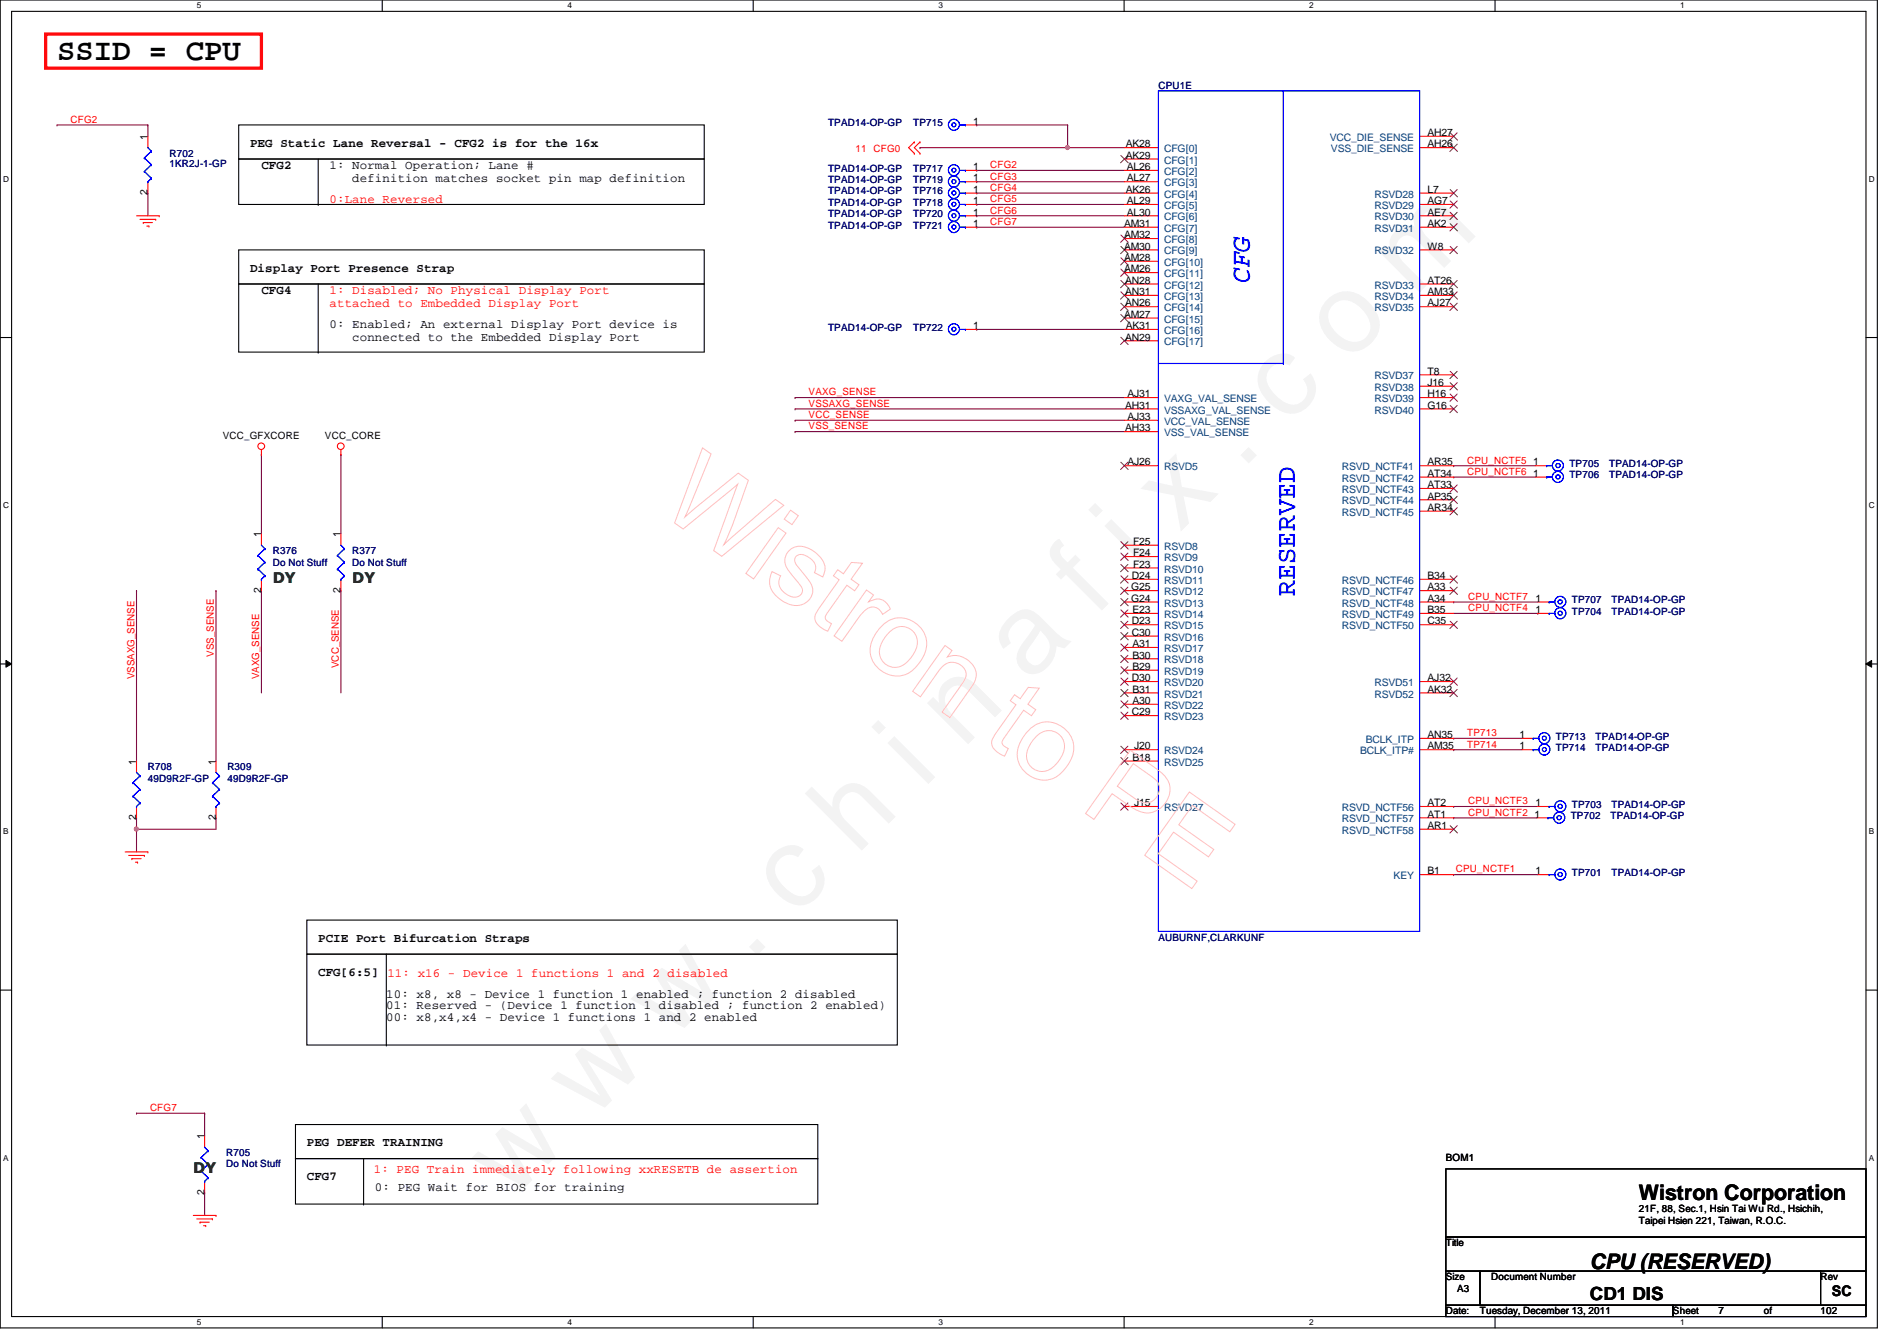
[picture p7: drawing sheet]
<svg xmlns="http://www.w3.org/2000/svg" width="297mm" height="210mm" viewBox="0 0 297 210" stroke-linecap="round" stroke-linejoin="round" font-family="sans-serif">
<defs><g id="words">
<text font-size="17.6" fill="#00f" x="80.1" y="188" transform="rotate(-45 80.1 188)">w w w . c h i n a f i x . c o m</text>
<text font-size="4.8" x="8.9" y="9.4">SSID = CPU</text>
<g font-size="4.2" fill="#00f">
<text x="195.7" y="44.3" transform="rotate(-90 195.7 44.3)">CFG</text>
<text x="202.8" y="93.3" transform="rotate(-90 202.8 93.3)">RESERVED</text>
</g>
<g font-size="3.3">
<text x="256.6" y="187.9">Wistron Corporation</text>
<text x="249" y="198.6">CPU (RESERVED)</text>
</g>
<text font-size="2.8" x="249" y="203.5">CD1 DIS</text>
<g font-size="2.3" fill="#008000">
<text x="42.7" y="91.2">DY</text>
<text x="55.2" y="91.2">DY</text>
<text x="30.3" y="183.6">DY</text>
</g>
<text font-size="2.3" x="286.8" y="202.9">SC</text>
<g font-size="1.9">
<text x="39.2" y="22.9">PEG Static Lane Reversal - CFG2 is for the 16x</text>
<text x="40.9" y="26.5">CFG2</text>
<text x="51.6" y="26.4">1: Normal Operation; Lane #</text>
<text x="55.2" y="28.5">definition matches socket pin map definition</text>
<text x="39.2" y="42.5">Display Port Presence Strap</text>
<text x="40.9" y="46.1">CFG4</text>
<text x="51.6" y="51.3">0: Enabled; An external Display Port device is</text>
<text x="55.2" y="53.4">connected to the Embedded Display Port</text>
<text x="49.8" y="147.4">PCIE Port Bifurcation Straps</text>
<text x="49.8" y="152.7">CFG[6:5]</text>
<text x="60.5" y="156.2">10: x8, x8 - Device 1 function 1 enabled ; function 2 disabled</text>
<text x="60.5" y="158">01: Reserved - (Device 1 function 1 disabled ; function 2 enabled)</text>
<text x="60.5" y="159.8">00: x8,x4,x4 - Device 1 functions 1 and 2 enabled</text>
<text x="48" y="179.4">PEG DEFER TRAINING</text>
<text x="48" y="184.7">CFG7</text>
<text x="58.7" y="186.4">0: PEG Wait for BIOS for training</text>
</g>
<g font-size="1.9" fill="#f00">
<text x="51.6" y="31.7">0:Lane Reversed</text>
<text x="51.6" y="46">1: Disabled; No Physical Display Port</text>
<text x="51.6" y="48">attached to Embedded Display Port</text>
<text x="60.7" y="153">11: x16 - Device 1 functions 1 and 2 disabled</text>
<text x="58.5" y="183.6">1: PEG Train immediately following xxRESETB de assertion</text>
</g>
<g font-size="1.6" fill="#000080">
<text x="181.4" y="13.9">CPU1E</text>
<text x="129.7" y="19.8">TPAD14-OP-GP</text>
<text x="143" y="19.8">TP715</text>
<text x="26.5" y="24.6">R702</text>
<text x="26.5" y="26.2">1KR2J-1-GP</text>
<text x="129.7" y="28.7">TPAD14-OP-GP</text>
<text x="129.7" y="26.9">TPAD14-OP-GP</text>
<text x="143" y="28.7">TP719</text>
<text x="143" y="26.9">TP717</text>
<text x="129.7" y="34">TPAD14-OP-GP</text>
<text x="129.7" y="32.2">TPAD14-OP-GP</text>
<text x="129.7" y="30.4">TPAD14-OP-GP</text>
<text x="129.7" y="35.8">TPAD14-OP-GP</text>
<text x="143" y="34">TP720</text>
<text x="143" y="32.2">TP718</text>
<text x="143" y="30.4">TP716</text>
<text x="143" y="35.8">TP721</text>
<text x="129.7" y="51.8">TPAD14-OP-GP</text>
<text x="143" y="51.8">TP722</text>
<text x="245.7" y="74.9">TP706</text>
<text x="245.7" y="73.1">TP705</text>
<text x="252" y="74.9">TPAD14-OP-GP</text>
<text x="252" y="73.1">TPAD14-OP-GP</text>
<text x="42.7" y="86.8">R376</text>
<text x="42.7" y="88.6">Do Not Stuff</text>
<text x="55.2" y="86.8">R377</text>
<text x="55.2" y="88.6">Do Not Stuff</text>
<text x="246.1" y="94.4">TP707</text>
<text x="252.3" y="94.4">TPAD14-OP-GP</text>
<text x="246.1" y="96.2">TP704</text>
<text x="252.3" y="96.2">TPAD14-OP-GP</text>
<text x="243.6" y="117.6">TP714</text>
<text x="243.6" y="115.8">TP713</text>
<text x="249.8" y="117.6">TPAD14-OP-GP</text>
<text x="249.8" y="115.8">TPAD14-OP-GP</text>
<text x="23.2" y="120.6">R708</text>
<text x="23.2" y="122.3">49D9R2F-GP</text>
<text x="35.6" y="120.6">R309</text>
<text x="35.6" y="122.3">49D9R2F-GP</text>
<text x="246" y="128.2">TP702</text>
<text x="246.1" y="126.4">TP703</text>
<text x="252.2" y="128.2">TPAD14-OP-GP</text>
<text x="252.3" y="126.4">TPAD14-OP-GP</text>
<text x="246.1" y="137.1">TP701</text>
<text x="252.3" y="137.1">TPAD14-OP-GP</text>
<text x="181.4" y="147.2">AUBURNF,CLARKUNF</text>
<text x="35.4" y="181">R705</text>
<text x="35.4" y="182.6">Do Not Stuff</text>
</g>
<g font-size="1.6" fill="#f00">
<text x="11" y="19.2">CFG2</text>
<text x="133.9" y="23.8">11 CFG0</text>
<text x="155.1" y="29.9">CFG4</text>
<text x="155.1" y="26.3">CFG2</text>
<text x="155.1" y="28.1">CFG3</text>
<text x="155.1" y="31.7">CFG5</text>
<text x="155.1" y="33.4">CFG6</text>
<text x="155.1" y="35.2">CFG7</text>
<text x="126.6" y="61.9">VAXG_SENSE</text>
<text x="126.6" y="63.7">VSSAXG_SENSE</text>
<text x="126.6" y="65.4">VCC_SENSE</text>
<text x="126.6" y="67.2">VSS_SENSE</text>
<text x="229.7" y="72.6">CPU_NCTF5</text>
<text x="229.7" y="74.3">CPU_NCTF6</text>
<text x="229.9" y="95.7">CPU_NCTF4</text>
<text x="229.9" y="93.9">CPU_NCTF7</text>
<text x="21" y="106.3" transform="rotate(-90 21 106.3)">VSSAXG_SENSE</text>
<text x="33.5" y="102.8" transform="rotate(-90 33.5 102.8)">VSS_SENSE</text>
<text x="40.6" y="106.3" transform="rotate(-90 40.6 106.3)">VAXG_SENSE</text>
<text x="53" y="104.6" transform="rotate(-90 53 104.6)">VCC_SENSE</text>
<text x="229.7" y="115.2">TP713</text>
<text x="229.7" y="117">TP714</text>
<text x="229.9" y="125.9">CPU_NCTF3</text>
<text x="229.9" y="127.7">CPU_NCTF2</text>
<text x="228" y="136.6">CPU_NCTF1</text>
<text x="23.5" y="173.9">CFG7</text>
</g>
<g font-size="1.6">
<text x="23.1" y="21.9" transform="rotate(-90 23.1 21.9)">1</text>
<text x="152.4" y="19.5">1</text>
<text x="176.3" y="23.1">AK28</text>
<text x="223.5" y="21.3">AH27</text>
<text x="223.5" y="23.1">AH26</text>
<text x="152.4" y="28.4">1</text>
<text x="152.4" y="26.6">1</text>
<text x="176.3" y="24.8">AK29</text>
<text x="176.4" y="26.6">AL26</text>
<text x="176.4" y="28.4">AL27</text>
<text x="23.1" y="30.6" transform="rotate(-90 23.1 30.6)">2</text>
<text x="152.4" y="33.7">1</text>
<text x="152.4" y="32">1</text>
<text x="152.4" y="30.2">1</text>
<text x="152.4" y="35.5">1</text>
<text x="176" y="35.5">AM31</text>
<text x="176.3" y="30.2">AK26</text>
<text x="176.4" y="32">AL29</text>
<text x="176.4" y="33.7">AL30</text>
<text x="223.5" y="35.5">AK2</text>
<text x="223.5" y="33.7">AE7</text>
<text x="223.5" y="32">AG7</text>
<text x="223.5" y="30.2">L7</text>
<text x="176" y="37.3">AM32</text>
<text x="176" y="39.1">AM30</text>
<text x="176" y="40.9">AM28</text>
<text x="223.5" y="39.1">W8</text>
<text x="176" y="42.6">AM26</text>
<text x="176.2" y="44.4">AN28</text>
<text x="176.2" y="46.2">AN31</text>
<text x="176.2" y="48">AN26</text>
<text x="223.5" y="46.2">AM33</text>
<text x="223.5" y="48">AJ27</text>
<text x="223.5" y="44.4">AT26</text>
<text x="152.4" y="51.5">1</text>
<text x="176" y="49.7">AM27</text>
<text x="176.2" y="53.3">AN29</text>
<text x="176.3" y="51.5">AK31</text>
<text x="223.5" y="58.6">T8</text>
<text x="176.2" y="64">AH31</text>
<text x="176.5" y="62.2">AJ31</text>
<text x="176.5" y="65.7">AJ33</text>
<text x="223.5" y="60.4">J16</text>
<text x="223.5" y="62.2">H16</text>
<text x="223.5" y="64">G16</text>
<text x="34.9" y="68.7">VCC_GFXCORE</text>
<text x="50.9" y="68.7">VCC_CORE</text>
<text x="176.2" y="67.5">AH33</text>
<text x="176.5" y="72.9">AJ26</text>
<text x="223.5" y="74.6">AT34</text>
<text x="223.5" y="72.9">AR35</text>
<text x="223.5" y="76.4">AT33</text>
<text x="240.1" y="74.6">1</text>
<text x="240.1" y="72.9">1</text>
<text x="223.5" y="80">AR34</text>
<text x="223.5" y="78.2">AP35</text>
<text x="40.9" y="84.1" transform="rotate(-90 40.9 84.1)">1</text>
<text x="53.3" y="84.1" transform="rotate(-90 53.3 84.1)">1</text>
<text x="177.4" y="85.3">F25</text>
<text x="177.4" y="87.1">F24</text>
<text x="177.4" y="88.9">F23</text>
<text x="40.9" y="92.8" transform="rotate(-90 40.9 92.8)">2</text>
<text x="53.3" y="92.8" transform="rotate(-90 53.3 92.8)">2</text>
<text x="177.1" y="92.4">G25</text>
<text x="177.1" y="94.2">G24</text>
<text x="177.2" y="90.6">D24</text>
<text x="177.3" y="96">E23</text>
<text x="223.5" y="90.6">B34</text>
<text x="223.5" y="92.4">A33</text>
<text x="223.5" y="94.2">A34</text>
<text x="223.5" y="96">B35</text>
<text x="240.5" y="96">1</text>
<text x="240.5" y="94.2">1</text>
<text x="177.2" y="99.5">C30</text>
<text x="177.2" y="97.7">D23</text>
<text x="177.3" y="101.3">A31</text>
<text x="223.5" y="97.7">C35</text>
<text x="177.2" y="106.6">D30</text>
<text x="177.3" y="103.1">B30</text>
<text x="177.3" y="104.9">B29</text>
<text x="223.5" y="106.6">AJ32</text>
<text x="177.2" y="112">C29</text>
<text x="177.3" y="110.2">A30</text>
<text x="177.3" y="108.4">B31</text>
<text x="223.5" y="108.4">AK32</text>
<text x="21.3" y="119.7" transform="rotate(-90 21.3 119.7)">1</text>
<text x="33.8" y="119.7" transform="rotate(-90 33.8 119.7)">1</text>
<text x="177.3" y="119.1">B18</text>
<text x="177.6" y="117.3">J20</text>
<text x="223.5" y="115.5">AN35</text>
<text x="223.5" y="117.3">AM35</text>
<text x="238" y="117.3">1</text>
<text x="238" y="115.5">1</text>
<text x="21.3" y="128.4" transform="rotate(-90 21.3 128.4)">2</text>
<text x="33.8" y="128.4" transform="rotate(-90 33.8 128.4)">2</text>
<text x="177.6" y="126.2">J15</text>
<text x="223.5" y="126.2">AT2</text>
<text x="223.5" y="128">AT1</text>
<text x="223.5" y="129.8">AR1</text>
<text x="240.3" y="128">1</text>
<text x="240.5" y="126.2">1</text>
<text x="223.5" y="136.9">B1</text>
<text x="240.5" y="136.9">1</text>
<text x="32" y="178.4" transform="rotate(-90 32 178.4)">1</text>
<text x="226.4" y="181.7">BOM1</text>
<text x="32" y="187" transform="rotate(-90 32 187)">2</text>
<text x="256.6" y="189.7">21F, 88, Sec.1, Hsin Tai Wu Rd., Hsichih,</text>
<text x="256.6" y="191.6">Taipei Hsien 221, Taiwan, R.O.C.</text>
<text x="226.4" y="195.1">Title</text>
<text x="226.4" y="200.4">Size</text>
<text x="228.2" y="202.2">A3</text>
<text x="233.5" y="200.4">Document Number</text>
<text x="285.1" y="200.4">Rev</text>
<text x="226.4" y="205.7">Date:</text>
<text x="231.7" y="205.7">Tuesday, December 13, 2011</text>
<text x="262" y="205.7">Sheet</text>
<text x="269.1" y="205.7">7</text>
<text x="276.2" y="205.7">of</text>
<text x="285.1" y="205.7">102</text>
</g>
<g font-size="1.6" fill="#004080">
<text x="182.3" y="23.8">CFG[0]</text>
<text x="208.2" y="22.1">VCC_DIE_SENSE</text>
<text x="208.4" y="23.8">VSS_DIE_SENSE</text>
<text x="182.3" y="25.6">CFG[1]</text>
<text x="182.3" y="27.4">CFG[2]</text>
<text x="182.3" y="29.2">CFG[3]</text>
<text x="182.3" y="30.9">CFG[4]</text>
<text x="182.3" y="32.7">CFG[5]</text>
<text x="182.3" y="34.5">CFG[6]</text>
<text x="215.2" y="34.5">RSVD30</text>
<text x="215.2" y="32.7">RSVD29</text>
<text x="215.2" y="30.9">RSVD28</text>
<text x="182.3" y="36.3">CFG[7]</text>
<text x="182.3" y="38.1">CFG[8]</text>
<text x="182.3" y="39.8">CFG[9]</text>
<text x="182.3" y="41.6">CFG[10]</text>
<text x="215.2" y="39.8">RSVD32</text>
<text x="215.2" y="36.3">RSVD31</text>
<text x="182.3" y="43.4">CFG[11]</text>
<text x="182.3" y="45.2">CFG[12]</text>
<text x="182.3" y="46.9">CFG[13]</text>
<text x="215.2" y="46.9">RSVD34</text>
<text x="215.2" y="45.2">RSVD33</text>
<text x="182.3" y="48.7">CFG[14]</text>
<text x="182.3" y="50.5">CFG[15]</text>
<text x="182.3" y="52.3">CFG[16]</text>
<text x="215.2" y="48.7">RSVD35</text>
<text x="182.3" y="54.1">CFG[17]</text>
<text x="215.2" y="59.4">RSVD37</text>
<text x="182.3" y="62.9">VAXG_VAL_SENSE</text>
<text x="182.3" y="64.7">VSSAXG_VAL_SENSE</text>
<text x="215.2" y="61.2">RSVD38</text>
<text x="215.2" y="62.9">RSVD39</text>
<text x="215.2" y="64.7">RSVD40</text>
<text x="182.3" y="66.5">VCC_VAL_SENSE</text>
<text x="182.3" y="68.3">VSS_VAL_SENSE</text>
<text x="182.3" y="73.6">RSVD5</text>
<text x="210.1" y="75.4">RSVD_NCTF42</text>
<text x="210.1" y="73.6">RSVD_NCTF41</text>
<text x="210.1" y="77.2">RSVD_NCTF43</text>
<text x="210.1" y="80.7">RSVD_NCTF45</text>
<text x="210.1" y="79">RSVD_NCTF44</text>
<text x="182.3" y="86.1">RSVD8</text>
<text x="182.3" y="87.8">RSVD9</text>
<text x="182.3" y="89.6">RSVD10</text>
<text x="182.3" y="91.4">RSVD11</text>
<text x="182.3" y="93.2">RSVD12</text>
<text x="182.3" y="95">RSVD13</text>
<text x="210.1" y="91.4">RSVD_NCTF46</text>
<text x="210.1" y="93.2">RSVD_NCTF47</text>
<text x="210.1" y="95">RSVD_NCTF48</text>
<text x="182.3" y="100.3">RSVD16</text>
<text x="182.3" y="98.5">RSVD15</text>
<text x="182.3" y="96.7">RSVD14</text>
<text x="210.1" y="96.7">RSVD_NCTF49</text>
<text x="210.1" y="98.5">RSVD_NCTF50</text>
<text x="182.3" y="102.1">RSVD17</text>
<text x="182.3" y="103.8">RSVD18</text>
<text x="182.3" y="107.4">RSVD20</text>
<text x="182.3" y="105.6">RSVD19</text>
<text x="215.2" y="107.4">RSVD51</text>
<text x="182.3" y="111">RSVD22</text>
<text x="182.3" y="109.2">RSVD21</text>
<text x="182.3" y="112.7">RSVD23</text>
<text x="215.2" y="109.2">RSVD52</text>
<text x="182.3" y="118.1">RSVD24</text>
<text x="182.3" y="119.8">RSVD25</text>
<text x="213" y="118.1">BCLK_ITP#</text>
<text x="213.9" y="116.3">BCLK_ITP</text>
<text x="182.3" y="127">RSVD27</text>
<text x="210.1" y="127">RSVD_NCTF56</text>
<text x="210.1" y="128.7">RSVD_NCTF57</text>
<text x="210.1" y="130.5">RSVD_NCTF58</text>
<text x="218.2" y="137.6">KEY</text>
</g>
<g font-size="1.3">
<text x="30.8" y="1.3">5</text>
<text x="88.9" y="1.3">4</text>
<text x="146.9" y="1.3">3</text>
<text x="205" y="1.3">2</text>
<text x="263.1" y="1.3">1</text>
<text x=".5" y="28.4">D</text>
<text x="292.6" y="28.4">D</text>
<text x=".5" y="79.5">C</text>
<text x="292.6" y="79.5">C</text>
<text x=".5" y="130.6">B</text>
<text x="292.6" y="130.6">B</text>
<text x=".5" y="181.7">A</text>
<text x="292.6" y="181.7">A</text>
<text x="30.8" y="207.4">5</text>
<text x="88.9" y="207.4">4</text>
<text x="146.9" y="207.4">3</text>
<text x="205" y="207.4">2</text>
<text x="263.1" y="207.4">1</text>
</g>
</g></defs>
<path d="M0 0h294v207.9h-294zM1.8 1.8h290.4v204.3h-290.4z" fill="none" stroke="#000" stroke-width=".17"/>
<g fill="#fff">
<path d="M30.8 .2h.7v1.4h-.7z"/>
<path d="M30.8 206.2h.7v1.4h-.7z"/>
</g>
<path d="M59.9 0v1.8M59.9 206.1v1.8" fill="none" stroke="#000" stroke-width=".17"/>
<g fill="#fff">
<path d="M88.9 .2h.6v1.4h-.6z"/>
<path d="M88.9 206.2h.6v1.4h-.6z"/>
</g>
<path d="M117.9 0v1.8M117.9 206.1v1.8" fill="none" stroke="#000" stroke-width=".17"/>
<g fill="#fff">
<path d="M146.9 .2h.7v1.4h-.7z"/>
<path d="M146.9 206.2h.7v1.4h-.7z"/>
</g>
<path d="M176 0v1.8M176 206.1v1.8" fill="none" stroke="#000" stroke-width=".17"/>
<g fill="#fff">
<path d="M205 .2h.7v1.4h-.7z"/>
<path d="M205 206.2h.7v1.4h-.7z"/>
</g>
<path d="M234.1 0v1.8M234.1 206.1v1.8" fill="none" stroke="#000" stroke-width=".17"/>
<g fill="#fff">
<path d="M263.1 .2h.7v1.4h-.7z"/>
<path d="M263.1 206.2h.7v1.4h-.7z"/>
<path d="M.5 27.3h.9v1.4h-.9z"/>
<path d="M292.6 27.3h.9v1.4h-.9z"/>
<path d="M.5 78.4h.9v1.4h-.9z"/>
<path d="M292.6 78.4h.9v1.4h-.9z"/>
</g>
<path d="M0 52.8h1.8M292.2 52.8h1.8" fill="none" stroke="#000" stroke-width=".17"/>
<g fill="#fff">
<path d="M.5 129.5h.8v1.4h-.8z"/>
<path d="M292.6 129.5h.9v1.4h-.9z"/>
</g>
<path d="M0 103.9h1.8M292.2 103.9h1.8" fill="none" stroke="#000" stroke-width=".17"/>
<path d="M.9 103.4l.9 .5-.9 .5zM292.2 103.9l.9-.5v1z" fill="#000"/>
<path d="M.9 103.4l.9 .5-.9 .5zM292.2 103.9l.9-.5v1z" fill="none" stroke="#000" stroke-width=".16"/>
<g fill="#fff">
<path d="M.5 180.5h.8v1.4h-.8z"/>
<path d="M292.6 180.5h.9v1.4h-.9z"/>
</g>
<path d="M0 155h1.8M292.2 155h1.8" fill="none" stroke="#000" stroke-width=".17"/>
<path d="M167.2 23.1h.1M167.2 23.1h8.9" fill="none" stroke="#800040" stroke-width=".17"/>
<circle cx="167.1" cy="23.1" r=".32" fill="#f0f"/>
<circle cx="167.1" cy="23.1" r=".32" fill="none" stroke="#f0f" stroke-width=".17"/>
<g fill="none" stroke="#800040" stroke-width=".17">
<path d="M8.9 19.6h.1M8.9 19.6h14.3M23.2 19.6h.1M23.2 19.6v1.7M152.9 19.6h.1M152.9 19.6h14.3M167.2 19.6h.1M167.2 19.6v3.5h-23.1M23.2 30.2h.1M23.2 30.2v3.6M144.1 23.1h.1M124.5 62.2h51.6"/>
<path d="M124.5 64h51.6M124.5 65.8h51.6M124.5 67.6h51.6M21.4 92.5h.1M21.4 92.5v26.6M40.9 92.5h.1M40.9 92.5v16M227.6 115.6h10.7M21.4 129.8h.1M21.4 129.8h12.4M21.4 174.2h.1M21.4 174.2h10.6"/>
<path d="M32 174.2h.1M32 174.2v3.6M32 186.7h.1M32 186.7v3.5"/>
</g>
<circle cx="21.4" cy="129.8" r=".32" fill="#f0f"/>
<circle cx="21.4" cy="129.8" r=".32" fill="none" stroke="#f0f" stroke-width=".17"/>
<g fill="none" stroke="#800040" stroke-width=".17">
<path d="M40.9 71.1h.1M40.9 71.1v12.5M53.4 71.1h.1M53.4 71.1v12.5M227.6 72.9h12.8M227.6 74.7h12.8M33.8 92.5h.1M33.8 92.5v26.6M53.4 92.5h.1M53.4 92.5v16M227.6 96h13.2M227.6 94.2h13.2"/>
<path d="M240.8 96h.1M227.6 117.3h10.7M21.4 128h.1M21.4 129.8h.1M21.4 128v5.3M33.8 128h.1M33.8 128v1.8M227.6 136.9h13.2M227.6 128h13M227.6 126.2h13.2"/>
</g>
<g fill="none" stroke="#f00" stroke-width=".17">
<path d="M151.2 19.6h1.7M21.4 33.8h3.5M21.9 34.3h2.5M22.4 34.8h.1M22.4 34.8h1.5M23 35.4h.3M23.2 21.3v1.8M23.2 28.4v1.8M23.3 35.4h.1M24.4 34.3h.1M24.9 33.8h.1M143.2 22.2h.1"/>
<path d="M143.2 24h.1M143.2 22.2l-.9 .9 .9 .9M144.1 22.2h.1M144.1 24h.1M144.1 22.2l-.9 .9 .9 .9M176.1 23.1h5.3M222.3 23.1h5.3M222.3 21.3h5.3M40.9 71.1h.1M40.9 70.4v.7M53.4 71.1h.1M53.4 70.4v.7"/>
<path d="M240.4 74.7h1.8M240.4 72.9h1.8M40.9 83.6v1.7M40.9 90.7v1.8M53.4 83.6v1.7M53.4 90.7v1.8M240.8 96h1.8M240.8 94.2h1.8M21.4 119.1v1.8M33.8 119.1v1.8M238.3 117.3h1.8M238.3 115.6h1.8"/>
<path d="M19.6 133.3h3.6M20.1 133.9h2.5M20.7 134.4h.1M20.7 134.4h1.4M21.2 135h.3M21.4 126.2v1.8M21.5 135h.1M22.6 133.9h.1M23.2 133.3h.1M33.8 126.2v1.8M240.6 128h1.8M240.8 136.9h1.8"/>
<path d="M240.8 126.2h1.8M32 177.8v1.8M30.3 190.2h3.5M30.8 190.8h2.5M31.3 191.3h.1M31.3 191.3h1.5M31.9 191.9h.3M32 184.9v1.8M32.2 191.9h.1M33.3 190.8h.1M33.8 190.2h.1"/>
<circle cx="40.9" cy="69.8" r=".52"/>
<circle cx="53.4" cy="69.8" r=".52"/>
</g>
<g fill="none" stroke="#000" stroke-width=".17">
<path d="M37.4 19.6h72.9v5.3h-72.9zM37.4 24.9h72.9v7.1h-72.9zM37.4 39.1h72.9v5.3h-72.9zM49.8 32h.1M49.8 24.9v7.1M37.4 44.4h72.9v10.7h-72.9zM49.8 55.1h.1M49.8 44.4v10.7M48 144h92.5v5.4h-92.5zM48 149.4h92.5v14.2h-92.5zM60.5 149.4v14.2M46.3 176h81.8v5.4h-81.8z"/>
<path d="M60.5 163.6h.1M46.3 181.4h81.8v7.1h-81.8zM56.9 188.5h.1M56.9 181.4v7.1M226.4 183h65.8v10.6h-65.8zM226.4 193.6h65.8v5.4h-65.8zM226.4 199h5.3v5.3h-5.3zM231.7 199h53.4v5.3h-53.4zM285.1 199h7.1v5.3h-7.1zM226.4 204.3h35.6v1.8h-35.6zM262 204.3h30.2v1.8h-30.2z"/>
</g>
<path d="M7.2 5.3h33.7v5.4h-33.7z" fill="none" stroke="#f00" stroke-width=".51"/>
<g fill="none" stroke="#00f" stroke-width=".17">
<path d="M150.3 19.6h.9M151.2 19.6h.1M181.4 14.2h40.9v131.6h-40.9zM201 14.2v42.7M22.6 24.7h.1M22.6 26.8h.1M22.6 24.7l1.1 1.1M22.6 26.8l1.1 1.1M23.2 28.4h.1M23.2 23.1l.5 .6M23.7 23.7h.1M23.7 25.8h.1"/>
<path d="M23.7 27.9h.1M23.7 23.7l-1.1 1M23.7 25.8l-1.1 1M23.7 27.9l-.5 .5M242.2 74.7h.1M242.2 72.9h.1M242.2 74.7h.9M242.2 72.9h.9M40.4 87h.1M40.4 89.1h.1M40.4 87l1.1 1M40.4 89.1l1.1 1"/>
<path d="M40.9 90.7h.1M40.9 85.3l.6 .6M41.5 85.9h.1M41.5 88h.1M41.5 90.1h.1M41.5 85.9l-1.1 1.1M41.5 88l-1.1 1.1M41.5 90.1l-.6 .6M52.8 87h.1M52.8 89.1h.1M52.8 87l1.1 1M52.8 89.1l1.1 1"/>
<path d="M53.4 90.7h.1M53.4 85.3l.5 .6M53.9 85.9h.1M53.9 88h.1M53.9 90.1h.1M53.9 85.9l-1.1 1.1M53.9 88l-1.1 1.1M53.9 90.1l-.5 .6M242.6 96h.1M242.6 94.2h.1M242.6 96h.9M242.6 94.2h.9"/>
<path d="M240.1 117.3h.1M240.1 115.6h.1M240.1 117.3h.9M240.1 115.6h.9M20.8 122.5h.1M20.8 124.6h.1M20.8 122.5l1.1 1.1M20.8 124.6l1.1 1.1M21.4 126.2h.1M21.4 120.9l.5 .6M21.9 121.5h.1M21.9 123.6h.1"/>
<path d="M21.9 125.7h.1M21.9 121.5l-1.1 1M21.9 123.6l-1.1 1M21.9 125.7l-.5 .5M33.3 122.5h.1M33.3 124.6h.1M33.3 122.5l1.1 1.1M33.3 124.6l1.1 1.1M33.8 126.2h.1M33.8 120.9l.6 .6M34.4 121.5h.1M34.4 123.6h.1"/>
<path d="M34.4 125.7h.1M34.4 121.5l-1.1 1M34.4 123.6l-1.1 1M34.4 125.7l-.6 .5M242.4 128h.1M242.4 128h.9M242.6 136.9h.1M242.6 126.2h.1M242.6 136.9h.9M242.6 126.2h.9M32 179.6l.6 .5M31.5 181.2h.1"/>
<path d="M31.5 183.3h.1M31.5 181.2l1.1 1M31.5 183.3l1.1 1.1M32 184.9h.1M32.6 180.1h.1M32.6 182.2h.1M32.6 184.4h.1M32.6 180.1l-1.1 1.1M32.6 182.2l-1.1 1.1M32.6 184.4l-.6 .5"/>
<circle cx="149.4" cy="19.5" r=".32"/>
<circle cx="149.4" cy="19.5" r=".87"/>
<circle cx="243.9" cy="72.9" r=".87"/>
<circle cx="243.9" cy="74.6" r=".87"/>
<circle cx="244" cy="74.6" r=".33"/>
<circle cx="244" cy="72.9" r=".33"/>
<circle cx="244.3" cy="96" r=".33"/>
<circle cx="244.3" cy="94.2" r=".33"/>
<circle cx="244.3" cy="94.2" r=".87"/>
<circle cx="244.3" cy="96" r=".87"/>
<circle cx="241.8" cy="117.3" r=".32"/>
<circle cx="241.8" cy="115.5" r=".32"/>
<circle cx="241.8" cy="115.5" r=".87"/>
<circle cx="241.8" cy="117.3" r=".87"/>
<circle cx="244.1" cy="128" r=".33"/>
<circle cx="244.2" cy="128" r=".87"/>
<circle cx="244.3" cy="136.9" r=".33"/>
<circle cx="244.3" cy="126.2" r=".33"/>
<circle cx="244.3" cy="126.2" r=".87"/>
<circle cx="244.3" cy="136.9" r=".87"/>
</g>
<path d="M227.1 20.8l1.1 1.1M227.1 22.6l1.1 1.1M228.2 20.8l-1.2 1.1M228.2 22.6l-1.2 1.1" fill="none" stroke="#804000" stroke-width=".16"/>
<circle cx="167.1" cy="23.1" r=".32" fill="#f0f"/>
<circle cx="167.1" cy="23.1" r=".32" fill="none" stroke="#f0f" stroke-width=".17"/>
<circle cx="21.4" cy="129.8" r=".32" fill="#f0f"/>
<circle cx="21.4" cy="129.8" r=".32" fill="none" stroke="#f0f" stroke-width=".17"/>
<g fill="none" stroke="#ffbfbf" stroke-width=".16">
<path d="M110 70.1l1.3 1-4.1 9.8 8.4-6.8 1.6 1.1-2.6 7.2-1.3 2.8 8.1-7 1.3 .9-9.7 8-1.2-.9 3.7-10.4-8.5 7-1.4-.9zM123.8 79.9l1.2 .8-1 1.4-1.2-.8zM121.9 82.6l1.2 .8-5.1 7.2-1.2-.8zM123.5 86.3a2.85 2.85 0 0 1 3.9 0 3.1 3.1 0 0 1 1.7 3.3l-.3 .7-1.3-.7a1.66 1.66 0 0 0-.7-2.3 1.62 1.62 0 0 0-2-.3 1.1 1.1 0 0 0 .1 1.7l.3 .3a8.7 8.7 0 0 1 2 3.1 2.6 2.6 0 0 1-3.8 2.4 4.1 4.1 0 0 1-2.9-3.4l.1-.8 .3-.8 1.3 .6a2.01 2.01 0 0 0 .8 2.8 1.56 1.56 0 0 0 2.6-.3v-.5l-.6-.9a8.1 8.1 0 0 1-2.1-3.2 2.21 2.21 0 0 1 .6-1.7zM131.2 89.2l.9 .6 1.2-1.8 1.7 .2-1.7 2.5 1.2 .8-.7 1-1.2-.9-3 4.2a.9 .9 0 0 0-.2 1.2l.8 .6-.6 1.2a2.87 2.87 0 0 1-2-2.1l.1-.5 .5-.9 3.2-4.5-.9-.7zM135.7 92.4l1.1 .7-.8 1.1a2.13 2.13 0 0 1 3.4 1.1l-1.2 .9a1.63 1.63 0 0 0-2.8-.6l-.9 1-2.7 3.8-1.2-.9zM138.2 97.9a4.1 4.1 0 0 1 5.6 0 4.1 4.1 0 0 1 .3 5.6 4.1 4.1 0 0 1-5 2.1 4.1 4.1 0 0 1-2.7-4.7l.6-1.5zM139.4 98.9a2.5 2.5 0 0 1 3.3-.3 2.5 2.5 0 0 1 .7 3.2 3.9 3.9 0 0 1-3.3 2.7 2.56 2.56 0 0 1-2.2-1.6 2.56 2.56 0 0 1 .4-2.6zM148 101l1.1 .8-.8 1a3.4 3.4 0 0 1 4.6 3l-.2 .6-.4 .8-3.6 5.1-1.2-.8 3.1-4.4a1.9 1.9 0 0 0 .4-2.4 2.25 2.25 0 0 0-3.7 0l-3.2 4.4-1.2-.9zM158.9 108.7l.8 .7 1.3-1.8 1.7 .1-1.7 2.5 1.2 .9-.7 .9-1.2-.8-3 4.2a.9 .9 0 0 0-.3 1.2l.9 .6-.6 1.2a2.87 2.87 0 0 1-2-2.2l.1-.4 .5-.9 3.2-4.6-.9-.6zM161.2 114.2a4.1 4.1 0 0 1 5.6 0 4.1 4.1 0 0 1 .3 5.6 4.1 4.1 0 0 1-5 2.1 4.1 4.1 0 0 1-2.7-4.7l.6-1.5zM162.4 115.1a2.5 2.5 0 0 1 3.3-.2 2.5 2.5 0 0 1 .7 3.2 3.9 3.9 0 0 1-3.3 2.7 2.56 2.56 0 0 1-2.2-1.6 2.56 2.56 0 0 1 .4-2.7z"/>
<path d="M177 117.4l3.7 2.7a5.1 5.1 0 0 1 2.5 3.1 3.8 3.8 0 0 1-3.9 4l-1-.3a18.8 18.8 0 0 1-4.2-2.7l-2.8 4.1-1.3-1zM177.5 119.5l2.5 1.8a2.55 2.55 0 0 1 1.6 2.1 2.19 2.19 0 0 1-1.3 2.1 2.19 2.19 0 0 1-2.3-.3l-3-2.1zM186.2 124l7.2 5-.8 1.2-5.9-4.1-2.1 3 5.5 3.9-.9 1.1-5.4-3.8-2.4 3.3 6.1 4.3-.9 1.2-7.4-5.2z"/>
</g>
<use href="#words"/>
</svg>
